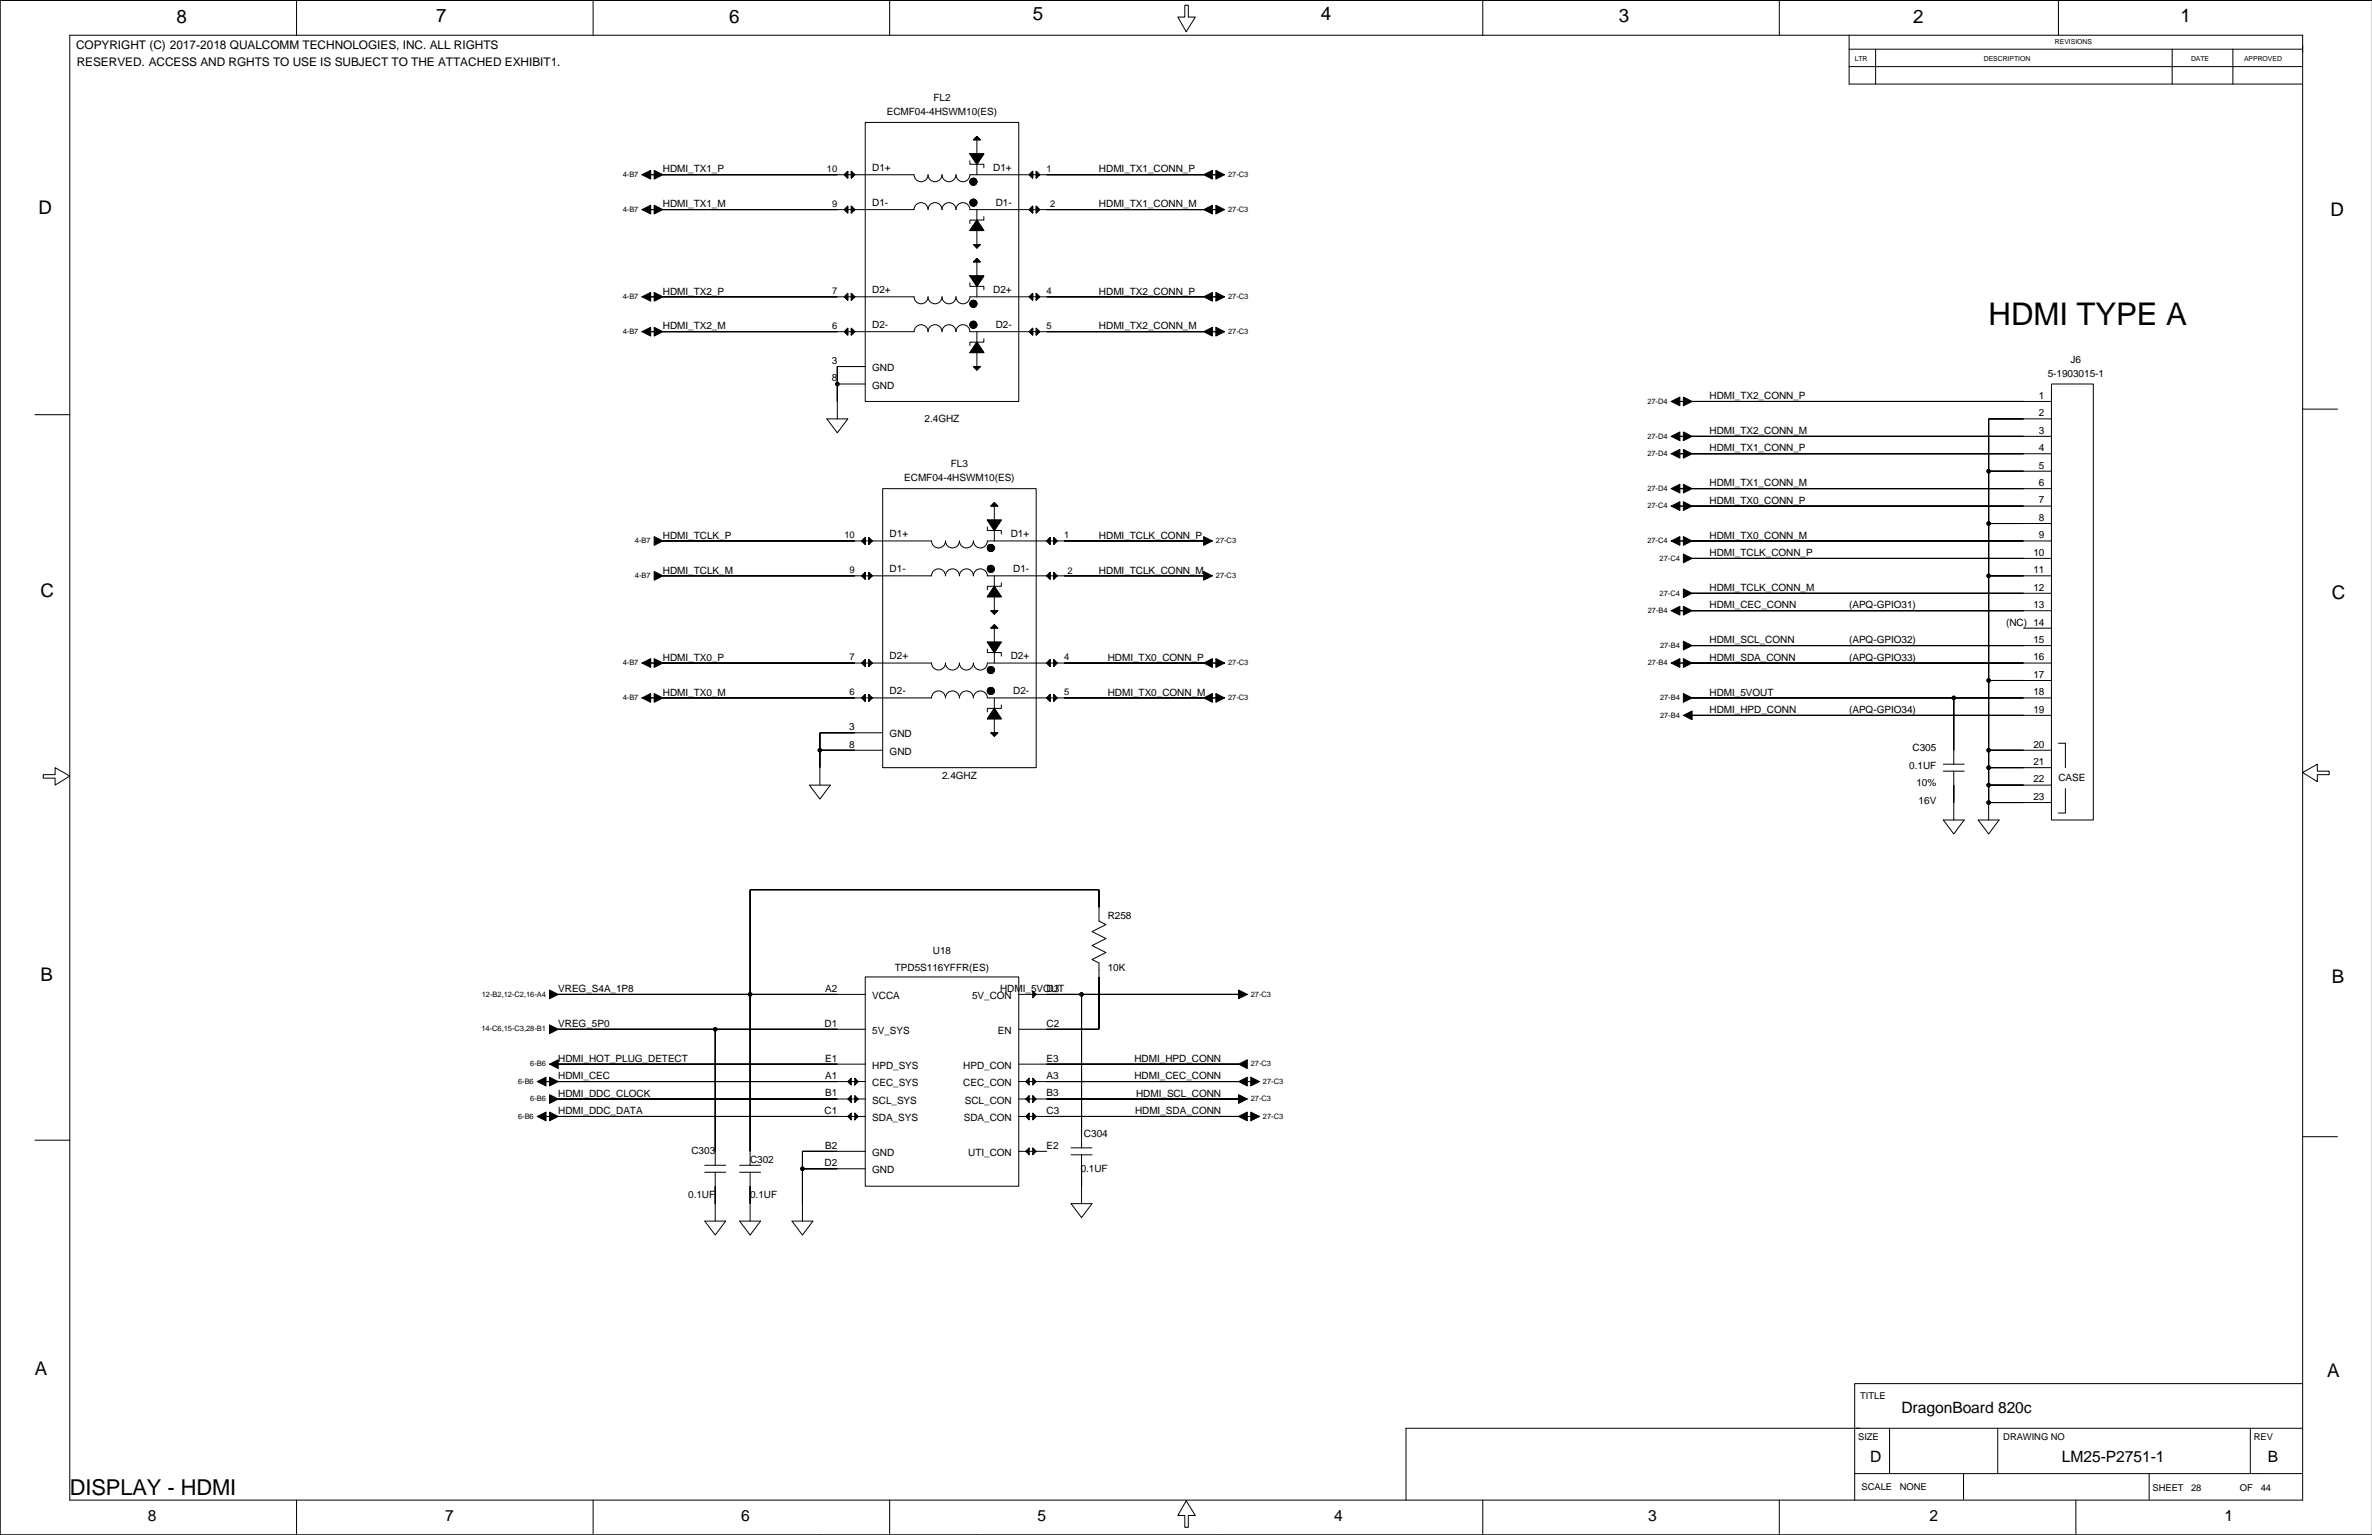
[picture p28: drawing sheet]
<svg xmlns="http://www.w3.org/2000/svg" width="863mm" height="559mm" viewBox="0 0 863 559" stroke-linecap="round" stroke-linejoin="round" font-family="sans-serif">
<defs><g id="words">
<text font-size="11.4" x="723.7" y="118.2">HDMI TYPE A</text>
<text font-size="8" x="25.4" y="544.3">DISPLAY - HDMI</text>
<g font-size="6.8">
<text x="64.2" y="8.2">8</text>
<text x="158.7" y="8">7</text>
<text x="265.4" y="8.2">6</text>
<text x="375.8" y="7.5">5</text>
<text x="480.7" y="7.5">4</text>
<text x="589.1" y="8">3</text>
<text x="696.3" y="8.2">2</text>
<text x="793.6" y="8">1</text>
<text x="14" y="77.8">D</text>
<text x="848.2" y="78.6">D</text>
<text x="14.7" y="217.5">C</text>
<text x="848.7" y="218.2">C</text>
<text x="14.7" y="357.1">B</text>
<text x="848.7" y="357.9">B</text>
<text x="12.7" y="500.6">A</text>
<text x="846.9" y="501.4">A</text>
</g>
<g font-size="5.7">
<text x="692" y="514.3">DragonBoard 820c</text>
<text x="680.6" y="532.1">D</text>
<text x="750.4" y="532.1">LM25-P2751-1</text>
<text x="825.3" y="532.1">B</text>
<text x="53.8" y="553.7">8</text>
<text x="162" y="553.7">7</text>
<text x="269.7" y="553.7">6</text>
<text x="377.6" y="553.7">5</text>
<text x="485.5" y="553.7">4</text>
<text x="599.8" y="553.7">3</text>
<text x="702.1" y="553.7">2</text>
<text x="809.6" y="553.7">1</text>
</g>
<g font-size="4.3">
<text x="27.7" y="18">COPYRIGHT (C) 2017-2018 QUALCOMM TECHNOLOGIES, INC. ALL RIGHTS</text>
<text x="27.9" y="24.1">RESERVED. ACCESS AND RGHTS TO USE IS SUBJECT TO THE ATTACHED EXHIBIT1.</text>
</g>
<g font-size="3.6">
<text x="322.7" y="41.8">ECMF04-4HSWM10(ES)</text>
<text x="339.7" y="36.8">FL2</text>
<text x="241.2" y="62.8">HDMI_TX1_P</text>
<text x="317.4" y="62.2">D1+</text>
<text x="361.5" y="62.2">D1+</text>
<text x="400" y="62.8">HDMI_TX1_CONN_P</text>
<text x="241.2" y="75.5">HDMI_TX1_M</text>
<text x="317.4" y="74.9">D1-</text>
<text x="362.4" y="74.9">D1-</text>
<text x="400" y="75.5">HDMI_TX1_CONN_M</text>
<text x="241.2" y="107.2">HDMI_TX2_P</text>
<text x="317.4" y="106.6">D2+</text>
<text x="361.5" y="106.6">D2+</text>
<text x="400" y="107.2">HDMI_TX2_CONN_P</text>
<text x="241.2" y="119.9">HDMI_TX2_M</text>
<text x="317.4" y="119.3">D2-</text>
<text x="362.4" y="119.3">D2-</text>
<text x="400" y="119.9">HDMI_TX2_CONN_M</text>
<text x="753.6" y="132">J6</text>
<text x="302.7" y="132.5">3</text>
<text x="317.4" y="135.1">GND</text>
<text x="745.2" y="137.1">5-1903015-1</text>
<text x="302.7" y="138.8">8</text>
<text x="317.4" y="141.5">GND</text>
<text x="622.2" y="145.3">HDMI_TX2_CONN_P</text>
<text x="742" y="145.2">1</text>
<text x="336.5" y="153.6">2.4GHZ</text>
<text x="742" y="151.5">2</text>
<text x="622.2" y="158">HDMI_TX2_CONN_M</text>
<text x="742" y="157.9">3</text>
<text x="622.2" y="164.4">HDMI_TX1_CONN_P</text>
<text x="742" y="164.2">4</text>
<text x="346.1" y="170.1">FL3</text>
<text x="742" y="170.6">5</text>
<text x="329.1" y="175.2">ECMF04-4HSWM10(ES)</text>
<text x="622.2" y="177.1">HDMI_TX1_CONN_M</text>
<text x="742" y="176.9">6</text>
<text x="622.2" y="183.4">HDMI_TX0_CONN_P</text>
<text x="742" y="183.3">7</text>
<text x="742" y="189.6">8</text>
<text x="241.2" y="196.1">HDMI_TCLK_P</text>
<text x="323.8" y="195.5">D1+</text>
<text x="367.8" y="195.5">D1+</text>
<text x="400" y="196.1">HDMI_TCLK_CONN_P</text>
<text x="622.2" y="196.1">HDMI_TX0_CONN_M</text>
<text x="742" y="196">9</text>
<text x="622.2" y="202.5">HDMI_TCLK_CONN_P</text>
<text x="740" y="202.3">10</text>
<text x="241.2" y="208.8">HDMI_TCLK_M</text>
<text x="323.8" y="208.2">D1-</text>
<text x="368.7" y="208.2">D1-</text>
<text x="400" y="208.8">HDMI_TCLK_CONN_M</text>
<text x="740" y="208.7">11</text>
<text x="622.2" y="215.2">HDMI_TCLK_CONN_M</text>
<text x="740" y="215">12</text>
<text x="622.2" y="221.5">HDMI_CEC_CONN</text>
<text x="672.9" y="221.5">(APQ-GPIO31)</text>
<text x="740" y="221.4">13</text>
<text x="730.1" y="227.8">(NC) 14</text>
<text x="323.8" y="239.9">D2+</text>
<text x="367.8" y="239.9">D2+</text>
<text x="622.2" y="234.2">HDMI_SCL_CONN</text>
<text x="672.9" y="234.2">(APQ-GPIO32)</text>
<text x="740" y="234.1">15</text>
<text x="241.2" y="240.5">HDMI_TX0_P</text>
<text x="403.1" y="240.5">HDMI_TX0_CONN_P</text>
<text x="622.2" y="240.5">HDMI_SDA_CONN</text>
<text x="672.9" y="240.5">(APQ-GPIO33)</text>
<text x="740" y="240.4">16</text>
<text x="740" y="246.8">17</text>
<text x="241.2" y="253.2">HDMI_TX0_M</text>
<text x="323.8" y="252.6">D2-</text>
<text x="368.7" y="252.6">D2-</text>
<text x="403.1" y="253.2">HDMI_TX0_CONN_M</text>
<text x="622.2" y="253.2">HDMI_5VOUT</text>
<text x="740" y="253.1">18</text>
<text x="622.2" y="259.6">HDMI_HPD_CONN</text>
<text x="672.9" y="259.6">(APQ-GPIO34)</text>
<text x="740" y="259.5">19</text>
<text x="309.1" y="265.8">3</text>
<text x="323.8" y="268.4">GND</text>
<text x="309.1" y="272.2">8</text>
<text x="323.8" y="274.8">GND</text>
<text x="696.1" y="273.5">C305</text>
<text x="740" y="272.2">20</text>
<text x="694.9" y="279.8">0.1UF</text>
<text x="740" y="278.5">21</text>
<text x="342.8" y="283.7">2.4GHZ</text>
<text x="697.5" y="286.2">10%</text>
<text x="740" y="284.9">22</text>
<text x="749.1" y="284.4">CASE</text>
<text x="698.3" y="292.5">16V</text>
<text x="740" y="291.2">23</text>
<text x="403.1" y="334.5">R258</text>
<text x="339.5" y="347.1">U18</text>
<text x="325.7" y="353.6">TPD5S116YFFR(ES)</text>
<text x="403.1" y="353.6">10K</text>
<text x="203.2" y="361.2">VREG_S4A_1P8</text>
<text x="300.3" y="361">A2</text>
<text x="317.4" y="363.7">VCCA</text>
<text x="353.8" y="363.7">5V_CON</text>
<text x="364" y="361.2">HDMI_5VOUT</text>
<text x="380.9" y="361">D3</text>
<text x="203.2" y="373.9">VREG_5P0</text>
<text x="300.1" y="373.7">D1</text>
<text x="317.4" y="376.3">5V_SYS</text>
<text x="363.2" y="376.3">EN</text>
<text x="380.9" y="373.7">C2</text>
<text x="203.2" y="386.6">HDMI_HOT_PLUG_DETECT</text>
<text x="300.3" y="386.4">E1</text>
<text x="317.4" y="389">HPD_SYS</text>
<text x="350.5" y="389">HPD_CON</text>
<text x="380.9" y="386.4">E3</text>
<text x="412.9" y="386.6">HDMI_HPD_CONN</text>
<text x="203.2" y="392.9">HDMI_CEC</text>
<text x="300.3" y="392.8">A1</text>
<text x="317.4" y="395.4">CEC_SYS</text>
<text x="350.5" y="395.4">CEC_CON</text>
<text x="380.9" y="392.8">A3</text>
<text x="412.9" y="392.9">HDMI_CEC_CONN</text>
<text x="203.2" y="399.3">HDMI_DDC_CLOCK</text>
<text x="300.3" y="399.1">B1</text>
<text x="317.4" y="401.7">SCL_SYS</text>
<text x="351.1" y="401.7">SCL_CON</text>
<text x="380.9" y="399.1">B3</text>
<text x="413.5" y="399.3">HDMI_SCL_CONN</text>
<text x="203.2" y="405.6">HDMI_DDC_DATA</text>
<text x="300.1" y="405.5">C1</text>
<text x="380.9" y="405.5">C3</text>
<text x="413.1" y="405.6">HDMI_SDA_CONN</text>
<text x="317.4" y="408.1">SDA_SYS</text>
<text x="350.7" y="408.1">SDA_CON</text>
<text x="394.5" y="413.9">C304</text>
<text x="300.3" y="418.2">B2</text>
<text x="380.9" y="418.2">E2</text>
<text x="251.7" y="420.2">C303</text>
<text x="273" y="423.4">C302</text>
<text x="300.1" y="424.5">D2</text>
<text x="317.4" y="420.8">GND</text>
<text x="352.4" y="420.8">UTI_CON</text>
<text x="317.4" y="427.1">GND</text>
<text x="393.3" y="426.6">0.1UF</text>
<text x="250.5" y="436.1">0.1UF</text>
<text x="273" y="436.1">0.1UF</text>
</g>
<g font-size="3.4">
<text x="301" y="62.6">10</text>
<text x="380.9" y="62.6">1</text>
<text x="302.8" y="75.3">9</text>
<text x="382.2" y="75.5">2</text>
<text x="302.8" y="107.1">7</text>
<text x="380.9" y="107.1">4</text>
<text x="302.8" y="119.8">6</text>
<text x="380.9" y="119.8">5</text>
<text x="307.3" y="196">10</text>
<text x="387.3" y="196">1</text>
<text x="309.2" y="208.7">9</text>
<text x="388.5" y="208.9">2</text>
<text x="309.2" y="240.4">7</text>
<text x="387.3" y="240.4">4</text>
<text x="309.2" y="253.1">6</text>
<text x="387.3" y="253.1">5</text>
<text x="677" y="509.3">TITLE</text>
<text x="676.2" y="524.3">SIZE</text>
<text x="729.1" y="524.3">DRAWING NO</text>
<text x="820.2" y="524.3">REV</text>
<text x="677.5" y="542.6">SCALE</text>
<text x="691.4" y="542.6">NONE</text>
<text x="783.4" y="542.8">SHEET</text>
<text x="797.4" y="542.8">28</text>
<text x="815.2" y="542.8">OF</text>
<text x="822.8" y="542.8">44</text>
</g>
<g font-size="2.7">
<text x="226.6" y="64.4">4-B7</text>
<text x="446.9" y="64.4">27-C3</text>
<text x="226.6" y="77.1">4-B7</text>
<text x="446.9" y="77.1">27-C3</text>
<text x="226.6" y="108.9">4-B7</text>
<text x="446.9" y="108.9">27-C3</text>
<text x="226.6" y="121.6">4-B7</text>
<text x="446.9" y="121.6">27-C3</text>
<text x="599.5" y="147">27-D4</text>
<text x="599.5" y="159.7">27-D4</text>
<text x="599.5" y="166">27-D4</text>
<text x="599.5" y="178.7">27-D4</text>
<text x="599.5" y="185">27-C4</text>
<text x="231.1" y="197.7">4-B7</text>
<text x="442.5" y="197.7">27-C3</text>
<text x="599.5" y="197.7">27-C4</text>
<text x="604" y="204.1">27-C4</text>
<text x="231.1" y="210.4">4-B7</text>
<text x="442.5" y="210.4">27-C3</text>
<text x="604" y="216.8">27-C4</text>
<text x="599.7" y="223.1">27-B4</text>
<text x="604.1" y="235.8">27-B4</text>
<text x="226.6" y="242.2">4-B7</text>
<text x="446.9" y="242.2">27-C3</text>
<text x="599.7" y="242.2">27-B4</text>
<text x="226.6" y="254.9">4-B7</text>
<text x="446.9" y="254.9">27-C3</text>
<text x="604.1" y="254.9">27-B4</text>
<text x="604.1" y="261.2">27-B4</text>
<text x="175.4" y="362.8">12-B2,12-C2,16-A4</text>
<text x="455.2" y="362.8">27-C3</text>
<text x="175.2" y="375.5">14-C6,15-C3,28-B1</text>
<text x="193" y="388.2">6-B6</text>
<text x="455.2" y="388.2">27-C3</text>
<text x="188.5" y="394.6">6-B6</text>
<text x="459.6" y="394.6">27-C3</text>
<text x="193" y="400.9">6-B6</text>
<text x="455.2" y="400.9">27-C3</text>
<text x="188.5" y="407.2">6-B6</text>
<text x="459.6" y="407.2">27-C3</text>
</g>
<g font-size="2.5">
<text x="747.9" y="16.1">REVISIONS</text>
<text x="675" y="22.2">LTR</text>
<text x="722" y="22.2">DESCRIPTION</text>
<text x="797.4" y="22.2">DATE</text>
<text x="816.7" y="22.2">APPROVED</text>
</g>
</g></defs>
<g fill="none" stroke="#000" stroke-width=".36">
<path d="M0 .1h863.3h-863.3v558.7zM25.4 12.8h812.6v533.3h-812.6zM107.9 .1v12.7M215.9 .1v12.7M323.8 .1v12.7M431.2 1.9h1.3v4.3h2.5l-3.3 5.4-3-5.4h2.5zM539.6 .1v12.7M647.6 .1v12.7M672.9 12.8v17.8h165.1M672.9 17.9h165.1M682.6 17.9v12.7M749.1 .1v12.7"/>
<path d="M790.5 17.9v12.7M812.6 17.9v12.7M672.9 24.3h165.1M314.9 44.6h55.9v101.5h-55.9zM353 58.5v1.3h5.1v1.3M353 56h5.1l-2.6 3.8zM355.5 49.6l1.3 1.3h-2.6zM355.5 50.9v5.1M355.5 59.8v3.8M236.8 63.6h3.2M236.8 76.3h3.2M241.2 63.6h91.5a2.54 2.54 0 0 0 2.5 2.6 2.54 2.54 0 0 0 2.5-2.6 2.54 2.54 0 0 0 2.6 2.6 2.54 2.54 0 0 0 2.5-2.6 2.54 2.54 0 0 0 2.6 2.6 2.54 2.54 0 0 0 2.5-2.6 2.54 2.54 0 0 0 2.5 2.6 2.54 2.54 0 0 0 2.6-2.6h85.1"/>
<path d="M241.2 76.3h91.5a2.54 2.54 0 0 1 2.5-2.5 2.54 2.54 0 0 1 2.5 2.5 2.54 2.54 0 0 1 2.6-2.5 2.54 2.54 0 0 1 2.5 2.5 2.54 2.54 0 0 1 2.6-2.5 2.54 2.54 0 0 1 2.5 2.5 2.54 2.54 0 0 1 2.5-2.5 2.54 2.54 0 0 1 2.6 2.5h85.1M241.2 63.6h.1M241.2 76.3h.1M308.5 62.3v2.6l-1.2-1.3zM308.5 75v2.6l-1.2-1.3zM309.8 62.3l1.3 1.3-1.3 1.3zM309.8 75l1.3 1.3-1.3 1.3zM355.5 76.3v3.8M358.1 78.8v1.3h-5.1v1.3M375.8 62.3v2.6l-1.2-1.3zM375.8 75v2.6l-1.2-1.3zM377.1 62.3l1.3 1.3-1.3 1.3z"/>
<path d="M377.1 75l1.3 1.3-1.3 1.3zM438.1 76.3h.1M438.1 63.6h.1M439.3 63.6h3.2M439.3 76.3h3.2M354.2 89h2.6l-1.3 1.3zM355.5 94.1l1.3 1.3h-2.6zM355.5 83.9v5.1M355.5 95.4v5M355.5 80.1l2.6 3.8h-5.1zM236.8 108.1h3.2M241.2 108.1h91.5a2.54 2.54 0 0 0 2.5 2.5 2.54 2.54 0 0 0 2.5-2.5 2.54 2.54 0 0 0 2.6 2.5 2.54 2.54 0 0 0 2.5-2.5 2.54 2.54 0 0 0 2.6 2.5 2.54 2.54 0 0 0 2.5-2.5 2.54 2.54 0 0 0 2.5 2.5 2.54 2.54 0 0 0 2.6-2.5h85.1"/>
<path d="M241.2 108.1h.1M308.5 106.8v2.5l-1.2-1.2zM308.5 119.5v2.5l-1.2-1.3zM309.8 106.8l1.3 1.3-1.3 1.2zM309.8 119.5l1.3 1.2-1.3 1.3zM353 103v1.2h5.1v1.3M353 100.4h5.1l-2.6 3.8zM355.5 104.2v3.9M375.8 106.8v2.5l-1.2-1.2zM375.8 119.5v2.5l-1.2-1.3zM377.1 106.8l1.3 1.3-1.3 1.2zM377.1 119.5l1.3 1.2-1.3 1.3z"/>
<path d="M438.1 108.1h.1M439.3 108.1h3.2M236.8 120.7h3.2M241.2 120.7h91.5a2.54 2.54 0 0 1 2.5-2.5 2.54 2.54 0 0 1 2.5 2.5 2.54 2.54 0 0 1 2.6-2.5 2.54 2.54 0 0 1 2.5 2.5 2.54 2.54 0 0 1 2.6-2.5 2.54 2.54 0 0 1 2.5 2.5 2.54 2.54 0 0 1 2.5-2.5 2.54 2.54 0 0 1 2.6 2.5h85.1M241.2 120.7h.1M304.7 139.8h.1M304.7 139.8h10.2M314.9 133.4h-10.2v19.1M354.2 133.4h2.6l-1.3 1.3zM355.5 120.7v3.9M355.5 128.4v5M355.5 124.6l2.6 3.8h-5.1z"/>
<path d="M358.1 123.3v1.3h-5.1v1.2M438.1 120.7h.1M439.3 120.7h3.2M746.6 139.8h15.2v158.7h-15.2zM12.7 151h12.7M300.9 152.5h7.6l-3.8 5.1zM611.4 158.8h3.1M611.4 146.1h3.1M615.8 158.8h130.8M615.8 146.1h130.8M615.8 158.8h.1M615.8 146.1h.1"/>
<path d="M746.6 152.5h-22.9v146M838 148.9h12.7M321.2 177.9h55.9v101.6h-55.9zM611.4 165.2h3.1M611.4 177.9h3.1M615.8 165.2h130.8M615.8 177.9h130.8M615.8 165.2h.1M615.8 177.9h.1M723.7 171.5h22.9M241.2 196.9h.1M241.2 196.9h97.8a2.54 2.54 0 0 0 2.6 2.6 2.54 2.54 0 0 0 2.5-2.6 2.54 2.54 0 0 0 2.5 2.6 2.54 2.54 0 0 0 2.6-2.6 2.54 2.54 0 0 0 2.5 2.6 2.54 2.54 0 0 0 2.5-2.6 2.54 2.54 0 0 0 2.6 2.6 2.54 2.54 0 0 0 2.5-2.6h78.8"/>
<path d="M313.6 196.9l1.3-1.2v2.5zM316.2 195.7l1.2 1.2-1.2 1.3zM359.3 191.9v1.2h5.1v1.3M359.3 189.3h5.1l-2.5 3.8zM361.9 183l1.2 1.2h-2.5zM361.9 184.2v5.1M361.9 193.1v3.8M382.2 195.7v2.5l-1.3-1.3zM383.5 195.7l1.2 1.2-1.2 1.3zM438.1 196.9h.1M611.4 196.9h3.1M611.4 184.2h3.1"/>
<path d="M615.8 196.9h130.8M615.8 184.2h130.8M615.8 184.2h.1M615.8 196.9h.1M723.7 190.6h22.9M241.2 209.6h.1M241.2 209.6h97.8a2.54 2.54 0 0 1 2.6-2.5 2.54 2.54 0 0 1 2.5 2.5 2.54 2.54 0 0 1 2.5-2.5 2.54 2.54 0 0 1 2.6 2.5 2.54 2.54 0 0 1 2.5-2.5 2.54 2.54 0 0 1 2.5 2.5 2.54 2.54 0 0 1 2.6-2.5 2.54 2.54 0 0 1 2.5 2.5h78.8M313.6 209.6l1.3-1.2v2.5zM316.2 208.4l1.2 1.2-1.2 1.3zM361.9 209.6v3.8M361.9 217.2v5.1M361.9 213.4l2.5 3.8h-5.1z"/>
<path d="M364.4 212.2v1.2h-5.1v1.3M382.2 208.4v2.5l-1.3-1.3zM383.5 208.4l1.2 1.2-1.2 1.3zM438.1 209.6h.1M615.8 203.3h130.8M615.8 216h130.8M615.8 203.3h.1M615.8 216h.1M723.7 209.6h22.9M359.3 236.3v1.3h5.1v1.2M359.3 233.8h5.1l-2.5 3.8zM360.6 222.3h2.5l-1.2 1.3z"/>
<path d="M361.9 227.4l1.2 1.3h-2.5zM361.9 228.7v5.1M361.9 237.6v3.8M611.4 222.3h3.1M615.8 235h130.8M615.8 222.3h130.8M615.8 235h.1M615.8 222.3h.1M736.4 228.7h10.2M236.8 241.4h3.2M236.8 254.1h3.2M241.2 241.4h.1"/>
<path d="M241.2 254.1h.1M241.2 241.4h97.8a2.54 2.54 0 0 0 2.6 2.5 2.54 2.54 0 0 0 2.5-2.5 2.54 2.54 0 0 0 2.5 2.5 2.54 2.54 0 0 0 2.6-2.5 2.54 2.54 0 0 0 2.5 2.5 2.54 2.54 0 0 0 2.5-2.5 2.54 2.54 0 0 0 2.6 2.5 2.54 2.54 0 0 0 2.5-2.5h78.8M241.2 254.1h97.8a2.54 2.54 0 0 1 2.6-2.6 2.54 2.54 0 0 1 2.5 2.6 2.54 2.54 0 0 1 2.5-2.6 2.54 2.54 0 0 1 2.6 2.6 2.54 2.54 0 0 1 2.5-2.6 2.54 2.54 0 0 1 2.5 2.6 2.54 2.54 0 0 1 2.6-2.6 2.54 2.54 0 0 1 2.5 2.6h78.8M313.6 241.4l1.3-1.3v2.5zM313.6 254.1l1.3-1.3v2.5zM316.2 240.1l1.2 1.3-1.2 1.2zM316.2 252.8l1.2 1.3-1.2 1.2zM361.9 254.1v3.8M361.9 257.9l2.5 3.8h-5.1zM364.4 256.6v1.3h-5.1v1.2M382.2 240.1v2.5l-1.3-1.2zM382.2 252.8v2.5l-1.3-1.2z"/>
<path d="M383.5 240.1l1.2 1.3-1.2 1.2zM383.5 252.8l1.2 1.3-1.2 1.2zM438.1 254.1h.1M438.1 241.4h.1M439.3 241.4h3.2M439.3 254.1h3.2M611.4 241.4h3.1M615.8 241.4h130.8M615.8 254.1h130.8M615.8 241.4h.1M615.8 254.1h.1M711 254.1v24.1"/>
<path d="M723.7 247.7h22.9M298.4 273.1h22.8M321.2 266.8h-22.8v19M360.6 266.8h2.5l-1.2 1.2zM361.9 261.7v5.1M615.8 260.4h130.8M615.8 260.4h.1M707.2 278.2h7.6M723.7 273.1h22.9M723.7 279.5h22.9M749.1 270.6h2.6v8.9M15.7 282h4.4v-2.5l5.3 3-5.3 3.3v-2.5h-4.4z"/>
<path d="M294.6 285.8h7.6l-3.8 5.1zM707.2 280.7h7.6M707.2 298.5h7.6l-3.8 5.1zM711 280.7v17.8M719.9 298.5h7.6l-3.8 5.1zM723.7 285.8h22.9M723.7 292.2h22.9M723.7 292.2h.1M751.7 287.1v8.9h-2.6M838 281.2l5.3-3v2.5h4.4v1.3h-4.4v2.5zM314.9 355.6h55.9v76.2h-55.9zM203.2 362h111.7"/>
<path d="M203.2 374.7h111.7M203.2 374.7h.1M203.2 362h.1M260.3 374.7v49.5M370.8 374.7h29.2v-24.1l-2.6-1.3 5.1-2.5-5.1-2.6 5.1-2.5-5.1-2.6 5.1-2.5-2.5-1.3v-11.4h-127v100.3M370.8 362h79.9M393.6 362v55.9M450.7 362h.1M198.7 393.7h3.2M203.2 393.7h111.7M203.2 387.4h111.7M203.2 393.7h.1"/>
<path d="M203.2 387.4h.1M370.8 393.7h79.9M370.8 387.4h79.9M450.7 393.7h.1M450.7 387.4h.1M452 393.7h3.2M12.7 415.1h12.7M198.7 406.4h3.2M203.2 406.4h111.7M203.2 400.1h111.7M203.2 406.4h.1M203.2 400.1h.1"/>
<path d="M314.9 419.1h-22.9v25.4M370.8 419.1h10.1M370.8 406.4h79.9M370.8 400.1h79.9M389.8 417.9h7.6M450.7 406.4h.1M450.7 400.1h.1M452 406.4h3.2M838 413.8h12.7M256.5 426.7h7.6M256.5 424.2h7.6M260.3 426.7v17.8"/>
<path d="M269.2 426.7h7.6M269.2 424.2h7.6M273 426.7v17.8M292 425.5h22.9M389.8 420.4h7.6M389.8 438.2h7.6l-3.8 5.1zM393.6 420.4v17.8M256.5 444.5h7.6l-3.8 5.1zM269.2 444.5h7.6l-3.8 5.1zM288.2 444.5h7.6l-3.8 5.1zM687.7 519.9v16.6M727 519.9v16.6"/>
<path d="M819 519.9v16.6M838 503.7h-163v42.4M838 519.9h-326.3v26.2M675 536.5h163M714.6 536.5v9.3M782.1 536.5v9.3M0 558.8h863.3M107.9 546.1v12.2M215.9 546.1v12.2M298.4 558.8h.1M323.8 546.1v12.2M355.5 558.8h.1"/>
<path d="M431.7 546.4l3.3 5.3h-2.5v4.3h-1.3v-4.3h-2.5zM444.4 558.8h.1M539.6 546.1v12.2M539.6 558.8h.1M647.6 546.1v12.2M755.5 546.1v12.2"/>
<circle cx="354.2" cy="66.2" r="1.27"/>
<circle cx="354.2" cy="73.8" r="1.27"/>
<circle cx="354.2" cy="118.2" r="1.27"/>
<circle cx="354.2" cy="110.6" r="1.27"/>
<circle cx="304.7" cy="139.8" r=".63"/>
<circle cx="723.7" cy="171.5" r=".63"/>
<circle cx="360.6" cy="199.5" r="1.27"/>
<circle cx="723.7" cy="190.6" r=".63"/>
<circle cx="360.6" cy="207.1" r="1.27"/>
<circle cx="723.7" cy="209.6" r=".63"/>
<circle cx="360.6" cy="251.5" r="1.27"/>
<circle cx="360.6" cy="243.9" r="1.27"/>
<circle cx="711" cy="254.1" r=".63"/>
<circle cx="723.7" cy="247.7" r=".63"/>
<circle cx="298.4" cy="273.1" r=".63"/>
<circle cx="723.7" cy="273.1" r=".63"/>
<circle cx="723.7" cy="279.5" r=".63"/>
<circle cx="723.7" cy="292.2" r=".63"/>
<circle cx="723.7" cy="285.8" r=".63"/>
<circle cx="260.3" cy="374.7" r=".63"/>
<circle cx="273" cy="362" r=".63"/>
<circle cx="393.6" cy="362" r=".63"/>
<circle cx="292" cy="425.5" r=".63"/>
</g>
<g fill="#000" stroke="#000" stroke-width=".36">
<path d="M353 56h5.1l-2.6 3.8z" fill-rule="evenodd"/>
<path d="M355.5 49.6l1.3 1.3h-2.6z" fill-rule="evenodd"/>
<path d="M233.6 63.6l3.2-1.6v3.2z" fill-rule="evenodd"/>
<path d="M233.6 76.3l3.2-1.6v3.2z" fill-rule="evenodd"/>
<path d="M238.1 62l3.1 1.6-3.1 1.6z" fill-rule="evenodd"/>
<path d="M238.1 74.7l3.1 1.6-3.1 1.6z" fill-rule="evenodd"/>
<path d="M241.2 63.6h63.5z" fill-rule="evenodd"/>
<path d="M241.2 76.3h63.5z" fill-rule="evenodd"/>
<path d="M308.5 62.3v2.6l-1.2-1.3z" fill-rule="evenodd"/>
<path d="M308.5 75v2.6l-1.2-1.3z" fill-rule="evenodd"/>
<path d="M309.8 62.3l1.3 1.3-1.3 1.3z" fill-rule="evenodd"/>
<path d="M309.8 75l1.3 1.3-1.3 1.3z" fill-rule="evenodd"/>
<path d="M375.8 62.3v2.6l-1.2-1.3z" fill-rule="evenodd"/>
<path d="M375.8 75v2.6l-1.2-1.3z" fill-rule="evenodd"/>
<path d="M377.1 62.3l1.3 1.3-1.3 1.3z" fill-rule="evenodd"/>
<path d="M377.1 75l1.3 1.3-1.3 1.3z" fill-rule="evenodd"/>
<path d="M380.9 63.6h57.2z" fill-rule="evenodd"/>
<path d="M380.9 76.3h57.2z" fill-rule="evenodd"/>
<path d="M438.1 76.3l3.1-1.6v3.2z" fill-rule="evenodd"/>
<path d="M438.1 63.6l3.1-1.6v3.2z" fill-rule="evenodd"/>
<path d="M442.5 74.7l3.2 1.6-3.2 1.6z" fill-rule="evenodd"/>
<path d="M442.5 62l3.2 1.6-3.2 1.6z" fill-rule="evenodd"/>
<path d="M355.5 80.1l2.6 3.8h-5.1z" fill-rule="evenodd"/>
<path d="M354.2 89h2.6l-1.3 1.3z" fill-rule="evenodd"/>
<path d="M355.5 94.1l1.3 1.3h-2.6z" fill-rule="evenodd"/>
<path d="M233.6 108.1l3.2-1.6v3.1z" fill-rule="evenodd"/>
<path d="M238.1 106.5l3.1 1.6-3.1 1.5z" fill-rule="evenodd"/>
<path d="M241.2 108.1h63.5z" fill-rule="evenodd"/>
<path d="M308.5 106.8v2.5l-1.2-1.2z" fill-rule="evenodd"/>
<path d="M309.8 106.8l1.3 1.3-1.3 1.2z" fill-rule="evenodd"/>
<path d="M353 100.4h5.1l-2.6 3.8z" fill-rule="evenodd"/>
<path d="M375.8 106.8v2.5l-1.2-1.2z" fill-rule="evenodd"/>
<path d="M377.1 106.8l1.3 1.3-1.3 1.2z" fill-rule="evenodd"/>
<path d="M380.9 108.1h57.2z" fill-rule="evenodd"/>
<path d="M438.1 108.1l3.1-1.6v3.1z" fill-rule="evenodd"/>
<path d="M442.5 106.5l3.2 1.6-3.2 1.5z" fill-rule="evenodd"/>
<path d="M233.6 120.7l3.2-1.5v3.1z" fill-rule="evenodd"/>
<path d="M238.1 119.2l3.1 1.5-3.1 1.6z" fill-rule="evenodd"/>
<path d="M241.2 120.7h63.5z" fill-rule="evenodd"/>
<path d="M304.7 139.8v6.3z" fill-rule="evenodd"/>
<path d="M304.7 133.4v6.4z" fill-rule="evenodd"/>
<path d="M308.5 119.5v2.5l-1.2-1.3z" fill-rule="evenodd"/>
<path d="M309.8 119.5l1.3 1.2-1.3 1.3z" fill-rule="evenodd"/>
<path d="M355.5 124.6l2.6 3.8h-5.1z" fill-rule="evenodd"/>
<path d="M354.2 133.4h2.6l-1.3 1.3z" fill-rule="evenodd"/>
<path d="M375.8 119.5v2.5l-1.2-1.3z" fill-rule="evenodd"/>
<path d="M377.1 119.5l1.3 1.2-1.3 1.3z" fill-rule="evenodd"/>
<path d="M380.9 120.7h57.2z" fill-rule="evenodd"/>
<path d="M438.1 120.7l3.1-1.5v3.1z" fill-rule="evenodd"/>
<path d="M442.5 119.2l3.2 1.5-3.2 1.6z" fill-rule="evenodd"/>
<path d="M608.2 158.8l3.2-1.5v3.1z" fill-rule="evenodd"/>
<path d="M608.2 146.1l3.2-1.5v3.1z" fill-rule="evenodd"/>
<path d="M612.6 157.3l3.2 1.5-3.2 1.6z" fill-rule="evenodd"/>
<path d="M612.6 144.6l3.2 1.5-3.2 1.6z" fill-rule="evenodd"/>
<path d="M723.7 152.5v19z" fill-rule="evenodd"/>
<path d="M723.7 152.5h12.7z" fill-rule="evenodd"/>
<path d="M615.8 158.8h120.6z" fill-rule="evenodd"/>
<path d="M615.8 146.1h120.6z" fill-rule="evenodd"/>
<path d="M608.2 165.2l3.2-1.6v3.2z" fill-rule="evenodd"/>
<path d="M608.2 177.9l3.2-1.6v3.2z" fill-rule="evenodd"/>
<path d="M612.6 163.6l3.2 1.6-3.2 1.6z" fill-rule="evenodd"/>
<path d="M612.6 176.3l3.2 1.6-3.2 1.6z" fill-rule="evenodd"/>
<path d="M723.7 171.5v19.1z" fill-rule="evenodd"/>
<path d="M723.7 171.5h12.7z" fill-rule="evenodd"/>
<path d="M615.8 165.2h120.6z" fill-rule="evenodd"/>
<path d="M615.8 177.9h120.6z" fill-rule="evenodd"/>
<path d="M238.1 195.3l3.1 1.6-3.1 1.6z" fill-rule="evenodd"/>
<path d="M241.2 196.9h69.9z" fill-rule="evenodd"/>
<path d="M313.6 196.9l1.3-1.2v2.5z" fill-rule="evenodd"/>
<path d="M316.2 195.7l1.2 1.2-1.2 1.3z" fill-rule="evenodd"/>
<path d="M359.3 189.3h5.1l-2.5 3.8z" fill-rule="evenodd"/>
<path d="M361.9 183l1.2 1.2h-2.5z" fill-rule="evenodd"/>
<path d="M382.2 195.7v2.5l-1.3-1.3z" fill-rule="evenodd"/>
<path d="M383.5 195.7l1.2 1.2-1.2 1.3z" fill-rule="evenodd"/>
<path d="M387.3 196.9h50.8z" fill-rule="evenodd"/>
<path d="M438.1 195.3l3.1 1.6-3.1 1.6z" fill-rule="evenodd"/>
<path d="M608.2 184.2l3.2-1.6v3.2z" fill-rule="evenodd"/>
<path d="M608.2 196.9l3.2-1.6v3.2z" fill-rule="evenodd"/>
<path d="M612.6 182.6l3.2 1.6-3.2 1.6z" fill-rule="evenodd"/>
<path d="M612.6 195.3l3.2 1.6-3.2 1.6z" fill-rule="evenodd"/>
<path d="M723.7 190.6v19z" fill-rule="evenodd"/>
<path d="M723.7 190.6h12.7z" fill-rule="evenodd"/>
<path d="M615.8 184.2h120.6z" fill-rule="evenodd"/>
<path d="M615.8 196.9h120.6z" fill-rule="evenodd"/>
<path d="M238.1 208l3.1 1.6-3.1 1.6z" fill-rule="evenodd"/>
<path d="M241.2 209.6h69.9z" fill-rule="evenodd"/>
<path d="M313.6 209.6l1.3-1.2v2.5z" fill-rule="evenodd"/>
<path d="M316.2 208.4l1.2 1.2-1.2 1.3z" fill-rule="evenodd"/>
<path d="M361.9 213.4l2.5 3.8h-5.1z" fill-rule="evenodd"/>
<path d="M382.2 208.4v2.5l-1.3-1.3z" fill-rule="evenodd"/>
<path d="M383.5 208.4l1.2 1.2-1.2 1.3z" fill-rule="evenodd"/>
<path d="M387.3 209.6h50.8z" fill-rule="evenodd"/>
<path d="M438.1 208l3.1 1.6-3.1 1.6z" fill-rule="evenodd"/>
<path d="M612.6 201.7l3.2 1.6-3.2 1.6z" fill-rule="evenodd"/>
<path d="M612.6 214.4l3.2 1.6-3.2 1.6z" fill-rule="evenodd"/>
<path d="M723.7 209.6v38.1z" fill-rule="evenodd"/>
<path d="M723.7 209.6h12.7z" fill-rule="evenodd"/>
<path d="M615.8 203.3h120.6z" fill-rule="evenodd"/>
<path d="M615.8 216h120.6z" fill-rule="evenodd"/>
<path d="M359.3 233.8h5.1l-2.5 3.8z" fill-rule="evenodd"/>
<path d="M360.6 222.3h2.5l-1.2 1.3z" fill-rule="evenodd"/>
<path d="M361.9 227.4l1.2 1.3h-2.5z" fill-rule="evenodd"/>
<path d="M608.2 222.3l3.2-1.6v3.2z" fill-rule="evenodd"/>
<path d="M612.6 233.4l3.2 1.6-3.2 1.6z" fill-rule="evenodd"/>
<path d="M612.6 220.7l3.2 1.6-3.2 1.6z" fill-rule="evenodd"/>
<path d="M615.8 235h120.6z" fill-rule="evenodd"/>
<path d="M615.8 222.3h120.6z" fill-rule="evenodd"/>
<path d="M233.6 241.4l3.2-1.6v3.2z" fill-rule="evenodd"/>
<path d="M233.6 254.1l3.2-1.6v3.2z" fill-rule="evenodd"/>
<path d="M238.1 239.8l3.1 1.6-3.1 1.6z" fill-rule="evenodd"/>
<path d="M238.1 252.5l3.1 1.6-3.1 1.6z" fill-rule="evenodd"/>
<path d="M241.2 241.4h69.9z" fill-rule="evenodd"/>
<path d="M241.2 254.1h69.9z" fill-rule="evenodd"/>
<path d="M313.6 241.4l1.3-1.3v2.5z" fill-rule="evenodd"/>
<path d="M313.6 254.1l1.3-1.3v2.5z" fill-rule="evenodd"/>
<path d="M316.2 240.1l1.2 1.3-1.2 1.2z" fill-rule="evenodd"/>
<path d="M316.2 252.8l1.2 1.3-1.2 1.2z" fill-rule="evenodd"/>
<path d="M382.2 240.1v2.5l-1.3-1.2z" fill-rule="evenodd"/>
<path d="M382.2 252.8v2.5l-1.3-1.2z" fill-rule="evenodd"/>
<path d="M383.5 240.1l1.2 1.3-1.2 1.2z" fill-rule="evenodd"/>
<path d="M383.5 252.8l1.2 1.3-1.2 1.2z" fill-rule="evenodd"/>
<path d="M387.3 241.4h50.8z" fill-rule="evenodd"/>
<path d="M387.3 254.1h50.8z" fill-rule="evenodd"/>
<path d="M438.1 254.1l3.1-1.6v3.2z" fill-rule="evenodd"/>
<path d="M438.1 241.4l3.1-1.6v3.2z" fill-rule="evenodd"/>
<path d="M442.5 252.5l3.2 1.6-3.2 1.6z" fill-rule="evenodd"/>
<path d="M442.5 239.8l3.2 1.6-3.2 1.6z" fill-rule="evenodd"/>
<path d="M608.2 241.4l3.2-1.6v3.2z" fill-rule="evenodd"/>
<path d="M612.6 239.8l3.2 1.6-3.2 1.6z" fill-rule="evenodd"/>
<path d="M612.6 252.5l3.2 1.6-3.2 1.6z" fill-rule="evenodd"/>
<path d="M711 254.1v19z" fill-rule="evenodd"/>
<path d="M615.8 254.1h95.2z" fill-rule="evenodd"/>
<path d="M723.7 247.7v25.4z" fill-rule="evenodd"/>
<path d="M723.7 247.7h12.7z" fill-rule="evenodd"/>
<path d="M711 254.1h25.4z" fill-rule="evenodd"/>
<path d="M615.8 241.4h120.6z" fill-rule="evenodd"/>
<path d="M298.4 273.1v6.4z" fill-rule="evenodd"/>
<path d="M298.4 266.8v6.3z" fill-rule="evenodd"/>
<path d="M298.4 273.1h12.7z" fill-rule="evenodd"/>
<path d="M298.4 266.8h12.7z" fill-rule="evenodd"/>
<path d="M361.9 257.9l2.5 3.8h-5.1z" fill-rule="evenodd"/>
<path d="M360.6 266.8h2.5l-1.2 1.2z" fill-rule="evenodd"/>
<path d="M612.6 260.4l3.2-1.6v3.2z" fill-rule="evenodd"/>
<path d="M723.7 279.5v6.3z" fill-rule="evenodd"/>
<path d="M723.7 273.1v6.4z" fill-rule="evenodd"/>
<path d="M723.7 273.1h12.7z" fill-rule="evenodd"/>
<path d="M723.7 279.5h12.7z" fill-rule="evenodd"/>
<path d="M615.8 260.4h120.6z" fill-rule="evenodd"/>
<path d="M711 285.8v6.4z" fill-rule="evenodd"/>
<path d="M723.7 285.8v6.4z" fill-rule="evenodd"/>
<path d="M723.7 285.8h12.7z" fill-rule="evenodd"/>
<path d="M723.7 292.2h12.7z" fill-rule="evenodd"/>
<path d="M273 323.9v38.1z" fill-rule="evenodd"/>
<path d="M400 323.9v6.4z" fill-rule="evenodd"/>
<path d="M273 323.9h127z" fill-rule="evenodd"/>
<path d="M400 355.6v19.1z" fill-rule="evenodd"/>
<path d="M200 373.1l3.2 1.6-3.2 1.6z" fill-rule="evenodd"/>
<path d="M200 360.4l3.2 1.6-3.2 1.6z" fill-rule="evenodd"/>
<path d="M260.3 374.7v44.4z" fill-rule="evenodd"/>
<path d="M203.2 374.7h57.1z" fill-rule="evenodd"/>
<path d="M273 362v57.1z" fill-rule="evenodd"/>
<path d="M203.2 362h69.8z" fill-rule="evenodd"/>
<path d="M260.3 374.7h44.4z" fill-rule="evenodd"/>
<path d="M273 362h31.7z" fill-rule="evenodd"/>
<path d="M375.8 360.7l1.3 1.3-1.3 1.3z" fill-rule="evenodd"/>
<path d="M393.6 362v50.8z" fill-rule="evenodd"/>
<path d="M380.9 362h12.7z" fill-rule="evenodd"/>
<path d="M380.9 374.7h19.1z" fill-rule="evenodd"/>
<path d="M393.6 362h57.1z" fill-rule="evenodd"/>
<path d="M450.7 360.4l3.2 1.6-3.2 1.6z" fill-rule="evenodd"/>
<path d="M195.5 393.7l3.2-1.6v3.2z" fill-rule="evenodd"/>
<path d="M200 387.4l3.2-1.6v3.2z" fill-rule="evenodd"/>
<path d="M200 392.1l3.2 1.6-3.2 1.6z" fill-rule="evenodd"/>
<path d="M203.2 393.7h101.5z" fill-rule="evenodd"/>
<path d="M203.2 387.4h101.5z" fill-rule="evenodd"/>
<path d="M309.8 392.5v2.5l-1.3-1.3z" fill-rule="evenodd"/>
<path d="M311.1 392.5l1.2 1.2-1.2 1.3z" fill-rule="evenodd"/>
<path d="M374.6 392.5v2.5l-1.3-1.3z" fill-rule="evenodd"/>
<path d="M375.8 392.5l1.3 1.2-1.3 1.3z" fill-rule="evenodd"/>
<path d="M380.9 387.4h69.8z" fill-rule="evenodd"/>
<path d="M380.9 393.7h69.8z" fill-rule="evenodd"/>
<path d="M450.7 393.7l3.2-1.6v3.2z" fill-rule="evenodd"/>
<path d="M450.7 387.4l3.2-1.6v3.2z" fill-rule="evenodd"/>
<path d="M455.2 392.1l3.2 1.6-3.2 1.6z" fill-rule="evenodd"/>
<path d="M195.5 406.4l3.2-1.6v3.2z" fill-rule="evenodd"/>
<path d="M200 404.8l3.2 1.6-3.2 1.6z" fill-rule="evenodd"/>
<path d="M200 398.5l3.2 1.6-3.2 1.6z" fill-rule="evenodd"/>
<path d="M292 419.1v6.4z" fill-rule="evenodd"/>
<path d="M203.2 406.4h101.5z" fill-rule="evenodd"/>
<path d="M203.2 400.1h101.5z" fill-rule="evenodd"/>
<path d="M292 419.1h12.7z" fill-rule="evenodd"/>
<path d="M308.5 406.4l1.3-1.2v2.5z" fill-rule="evenodd"/>
<path d="M309.8 398.8v2.6l-1.3-1.3z" fill-rule="evenodd"/>
<path d="M311.1 405.2l1.2 1.2-1.2 1.3z" fill-rule="evenodd"/>
<path d="M311.1 398.8l1.2 1.3-1.2 1.3z" fill-rule="evenodd"/>
<path d="M373.3 400.1l1.3-1.3v2.6z" fill-rule="evenodd"/>
<path d="M373.3 406.4l1.3-1.2v2.5z" fill-rule="evenodd"/>
<path d="M373.3 419.1l1.3-1.2v2.5z" fill-rule="evenodd"/>
<path d="M375.8 398.8l1.3 1.3-1.3 1.3z" fill-rule="evenodd"/>
<path d="M375.8 405.2l1.3 1.2-1.3 1.3z" fill-rule="evenodd"/>
<path d="M375.8 417.9l1.3 1.2-1.3 1.3z" fill-rule="evenodd"/>
<path d="M380.9 400.1h69.8z" fill-rule="evenodd"/>
<path d="M380.9 406.4h69.8z" fill-rule="evenodd"/>
<path d="M450.7 406.4l3.2-1.6v3.2z" fill-rule="evenodd"/>
<path d="M450.7 398.5l3.2 1.6-3.2 1.6z" fill-rule="evenodd"/>
<path d="M455.2 404.8l3.2 1.6-3.2 1.6z" fill-rule="evenodd"/>
<path d="M260.3 431.8v6.4z" fill-rule="evenodd"/>
<path d="M273 431.8v6.4z" fill-rule="evenodd"/>
<path d="M292 425.5v12.7z" fill-rule="evenodd"/>
<path d="M292 425.5h12.7z" fill-rule="evenodd"/>
<path d="M393.6 425.5v6.3z" fill-rule="evenodd"/>
<circle cx="354.2" cy="66.2" r="1.27"/>
<circle cx="354.2" cy="73.8" r="1.27"/>
<circle cx="354.2" cy="118.2" r="1.27"/>
<circle cx="354.2" cy="110.6" r="1.27"/>
<circle cx="304.7" cy="139.8" r=".63"/>
<circle cx="723.7" cy="171.5" r=".63"/>
<circle cx="360.6" cy="199.5" r="1.27"/>
<circle cx="723.7" cy="190.6" r=".63"/>
<circle cx="360.6" cy="207.1" r="1.27"/>
<circle cx="723.7" cy="209.6" r=".63"/>
<circle cx="360.6" cy="251.5" r="1.27"/>
<circle cx="360.6" cy="243.9" r="1.27"/>
<circle cx="711" cy="254.1" r=".63"/>
<circle cx="723.7" cy="247.7" r=".63"/>
<circle cx="298.4" cy="273.1" r=".63"/>
<circle cx="723.7" cy="273.1" r=".63"/>
<circle cx="723.7" cy="279.5" r=".63"/>
<circle cx="723.7" cy="292.2" r=".63"/>
<circle cx="723.7" cy="285.8" r=".63"/>
<circle cx="260.3" cy="374.7" r=".63"/>
<circle cx="273" cy="362" r=".63"/>
<circle cx="393.6" cy="362" r=".63"/>
<circle cx="292" cy="425.5" r=".63"/>
</g>
<use href="#words"/>
</svg>
